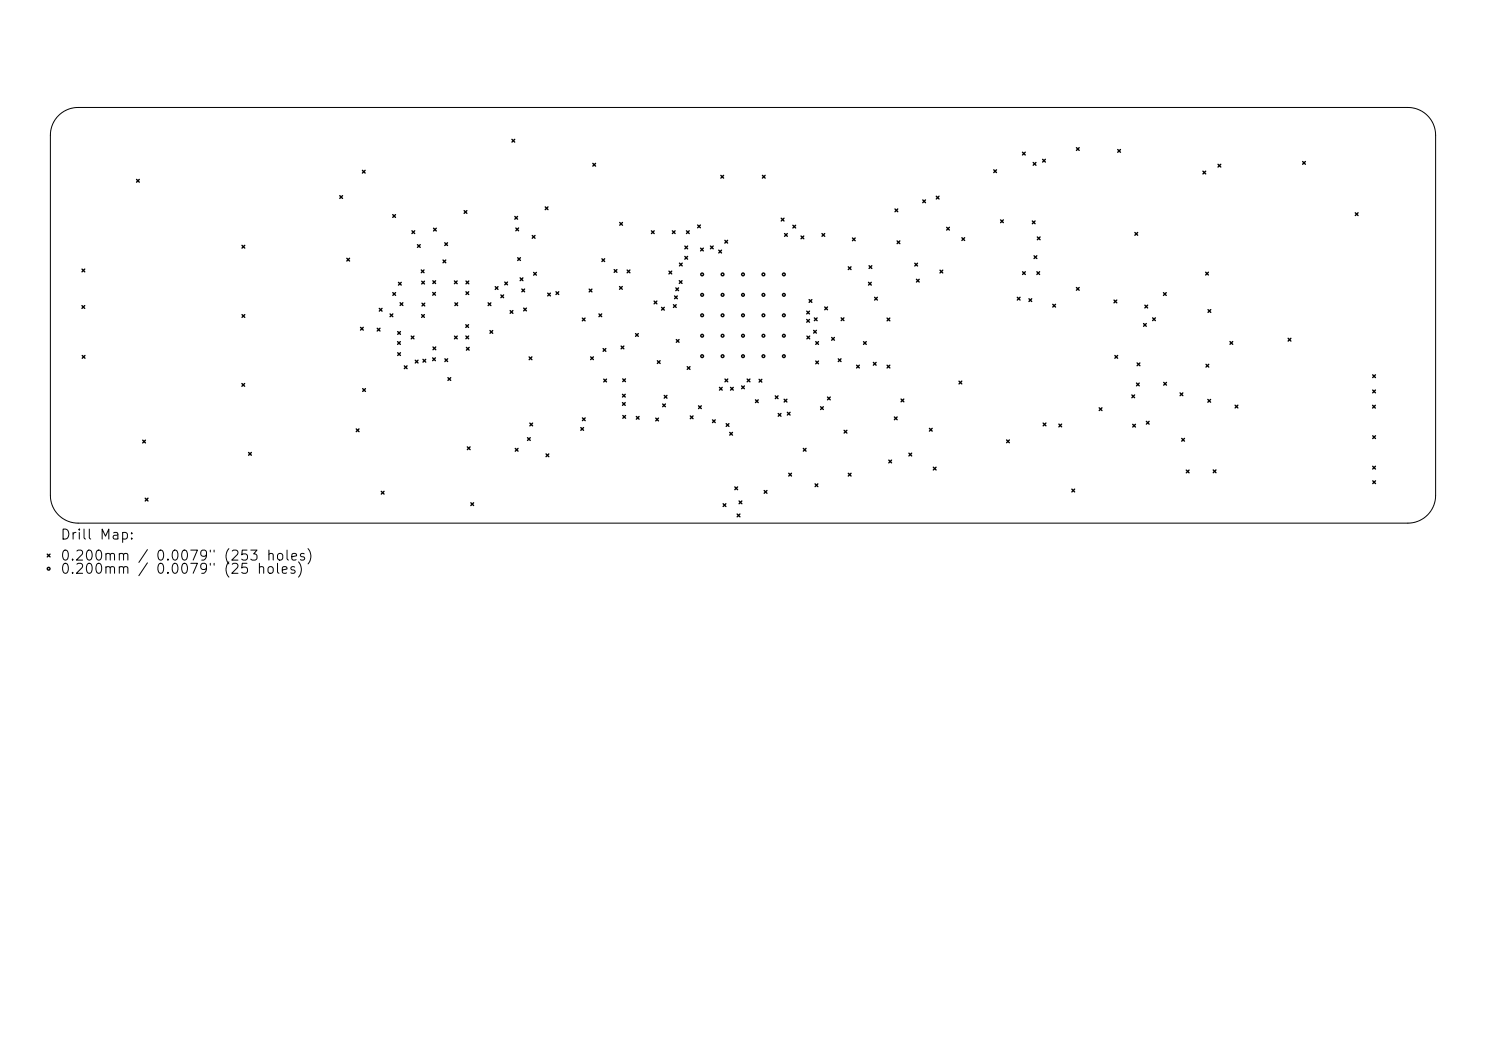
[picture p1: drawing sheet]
<svg xmlns="http://www.w3.org/2000/svg" width="297mm" height="210mm" viewBox="0 0 297 210" stroke-linecap="round" stroke-linejoin="round" font-family="sans-serif">
<defs><g id="words">
<g font-size="2">
<text x="11.9" y="108.3">Drill Map:</text>
<text x="11.9" y="112.5">0.200mm / 0.0079&quot; (253 holes)</text>
<text x="11.9" y="115.2">0.200mm</text>
<text x="31" y="115.2">0.0079&quot; (25</text>
</g>
</g></defs>
<path d="M11.7 23.1a5.5 5.5 0 0 1 3.9-1.6h265.8a5.5 5.5 0 0 1 5.5 5.5v72a5.5 5.5 0 0 1-5.5 5.5h-265.8a5.5 5.5 0 0 1-5.5-5.5v-72a5.5 5.5 0 0 1 1.6-3.9z" fill="none" stroke="#000" stroke-width=".2"/>
<g fill="none" stroke="#000" stroke-width=".28">
<path d="M27.3 35.8l.5 .6M27.8 35.8l-.5 .6M67.9 39.1l.6 .5M68.5 39.1l-.6 .5M72.4 34l.6 .6M73 34l-.6 .6M102.3 27.8l.6 .6M102.9 27.8l-.6 .6M118.5 32.6l.5 .6M119 32.6l-.5 .6M144.1 35l.5 .6M144.6 35l-.5 .6"/>
<path d="M152.4 35l.5 .6M152.9 35l-.5 .6M184.4 39.9l.6 .6M185 39.9l-.6 .6M187.1 39.2l.6 .6M187.7 39.2l-.6 .6M198.6 33.9l.6 .6M199.2 33.9l-.6 .6M204.4 30.4l.5 .6M204.9 30.4l-.5 .6M206.5 32.5l.6 .5M207.1 32.5l-.6 .5"/>
<path d="M208.4 31.8l.5 .6M208.9 31.8l-.5 .6M215.1 29.5l.6 .6M215.7 29.5l-.6 .6M223.4 29.9l.5 .5M223.9 29.9l-.5 .5M240.4 34.2l.6 .6M241 34.2l-.6 .6M243.4 32.8l.6 .6M244 32.8l-.6 .6M260.4 32.3l.5 .5M260.9 32.3l-.5 .5"/>
<path d="M16.4 53.8l.5 .5M16.9 53.8l-.5 .5M48.4 49l.5 .6M48.9 49l-.5 .6M69.3 51.6l.6 .6M69.9 51.6l-.6 .6M78.5 42.9l.5 .5M78.5 58.5l.6 .5M79 42.9l-.5 .5M79.1 58.5l-.6 .5M79.6 56.4l.6 .6M80.2 56.4l-.6 .6"/>
<path d="M82.3 46.1l.6 .6M82.9 46.1l-.6 .6M83.4 48.9l.6 .5M84 48.9l-.6 .5M84.2 53.9l.5 .6M84.3 56.2l.5 .5M84.7 53.9l-.5 .6M84.8 56.2l-.5 .5M86.5 58.4l.5 .6M86.5 56.1l.6 .6M86.7 45.6l.5 .6M87 58.4l-.5 .6"/>
<path d="M87.1 56.1l-.6 .6M87.2 45.6l-.5 .6M88.5 52l.6 .5M88.9 48.5l.5 .6M89.1 52l-.6 .5M89.4 48.5l-.5 .6M90.8 56.1l.6 .6M91.4 56.1l-.6 .6M92.8 42.1l.5 .5M93.1 58.3l.6 .5M93.1 56.2l.6 .5M93.3 42.1l-.5 .5"/>
<path d="M93.7 58.3l-.6 .5M93.7 56.2l-.6 .5M99 57.3l.5 .5M99.5 57.3l-.5 .5M100.1 58.9l.6 .6M100.7 58.9l-.6 .6M100.9 56.4l.5 .5M101.4 56.4l-.5 .5M102.9 43.2l.5 .6M103.1 45.6l.5 .5M103.4 43.2l-.5 .6M103.5 51.5l.5 .5"/>
<path d="M103.6 45.6l-.5 .5M104 55.5l.5 .6M104 51.5l-.5 .5M104.3 57.8l.5 .5M104.5 55.5l-.5 .6M104.8 57.8l-.5 .5M106.4 47.1l.5 .5M106.7 54.4l.5 .6M106.9 47.1l-.5 .5M107.2 54.4l-.5 .6M109 41.3l.5 .6M109.5 58.6l.5 .5"/>
<path d="M109.5 41.3l-.5 .6M110 58.6l-.5 .5M111.1 58.3l.6 .5M111.7 58.3l-.6 .5M117.8 57.8l.5 .5M118.3 57.8l-.5 .5M120.3 51.7l.6 .6M120.9 51.7l-.6 .6M122.8 53.9l.5 .5M123.3 53.9l-.5 .5M123.8 57.3l.6 .5M123.9 44.5l.5 .5"/>
<path d="M124.4 57.3l-.6 .5M124.4 44.5l-.5 .5M125.3 54l.6 .5M125.9 54l-.6 .5M130.2 46.1l.6 .6M130.8 46.1l-.6 .6M133.7 54.2l.6 .5M134.3 54.2l-.6 .5M134.4 46.1l.5 .6M134.8 59.1l.6 .6M134.9 46.1l-.5 .6M135.1 57.5l.5 .6"/>
<path d="M135.4 59.1l-.6 .6M135.6 57.5l-.5 .6M135.8 56.1l.5 .5M135.8 52.6l.6 .5M136.3 56.1l-.5 .5M136.4 52.6l-.6 .5M136.9 51.2l.5 .6M136.9 49.2l.5 .5M137.2 46.1l.6 .6M137.4 51.2l-.5 .6M137.4 49.2l-.5 .5M137.8 46.1l-.6 .6"/>
<path d="M139.4 45l.6 .5M140 45l-.6 .5M140 49.6l.6 .5M140.6 49.6l-.6 .5M142 49.2l.5 .5M142.5 49.2l-.5 .5M143.7 50l.5 .5M144.2 50l-.5 .5M144.9 48l.5 .6M145.4 48l-.5 .6M156.1 43.6l.6 .6M156.7 43.6l-.6 .6"/>
<path d="M156.8 46.7l.6 .5M157.4 46.7l-.6 .5M158.5 45l.5 .6M159 45l-.5 .6M160.1 47.2l.6 .5M160.7 47.2l-.6 .5M161.7 59.9l.6 .5M162.3 59.9l-.6 .5M164.3 46.7l.5 .5M164.8 46.7l-.5 .5M169.5 53.3l.6 .6M170.1 53.3l-.6 .6"/>
<path d="M170.4 47.6l.5 .5M170.9 47.6l-.5 .5M173.6 56.4l.5 .6M173.7 53.1l.5 .5M174.1 56.4l-.5 .6M174.2 53.1l-.5 .5M174.8 59.4l.6 .6M175.4 59.4l-.6 .6M178.9 41.8l.5 .5M179.3 48.1l.6 .6M179.4 41.8l-.5 .5M179.9 48.1l-.6 .6"/>
<path d="M182.8 52.6l.6 .5M183.2 55.8l.5 .6M183.4 52.6l-.6 .5M183.7 55.8l-.5 .6M187.9 54l.5 .5M188.4 54l-.5 .5M189.2 45.4l.6 .6M189.8 45.4l-.6 .6M192.2 47.5l.6 .6M192.8 47.5l-.6 .6M200 43.9l.5 .6M200.5 43.9l-.5 .6"/>
<path d="M203.3 59.4l.6 .6M203.9 59.4l-.6 .6M204.4 54.3l.5 .5M204.9 54.3l-.5 .5M205.7 59.7l.5 .5M206.2 59.7l-.5 .5M206.3 44.2l.6 .5M206.7 51.1l.5 .6M206.9 44.2l-.6 .5M207.2 51.1l-.5 .6M207.2 54.3l.6 .5M207.3 47.3l.6 .6"/>
<path d="M207.8 54.3l-.6 .5M207.9 47.3l-.6 .6M215.1 57.4l.6 .6M215.7 57.4l-.6 .6M222.7 60l.5 .5M223.2 60l-.5 .5M226.8 46.5l.6 .5M227.4 46.5l-.6 .5M232.5 58.5l.6 .5M233.1 58.5l-.6 .5M241 54.4l.5 .5M241.5 54.4l-.5 .5"/>
<path d="M270.9 42.5l.5 .6M271.4 42.5l-.5 .6M16.4 61.1l.5 .5M16.4 71l.6 .6M16.9 61.1l-.5 .5M17 71l-.6 .6M48.3 76.6l.6 .6M48.4 62.9l.5 .5M48.9 76.6l-.6 .6M48.9 62.9l-.5 .5M72.1 65.4l.5 .6M72.5 77.7l.5 .5"/>
<path d="M72.6 65.4l-.5 .6M73 77.7l-.5 .5M75.4 65.6l.5 .5M75.8 61.6l.6 .6M75.9 65.6l-.5 .5M76.4 61.6l-.6 .6M78 62.7l.5 .6M78.5 62.7l-.5 .6M79.5 68.3l.5 .5M79.5 66.3l.5 .5M79.5 70.5l.5 .5M80 60.5l.5 .5"/>
<path d="M80 68.3l-.5 .5M80 66.3l-.5 .5M80 70.5l-.5 .5M80.5 60.5l-.5 .5M80.8 73.1l.6 .6M81.4 73.1l-.6 .6M82.2 67.2l.5 .5M82.7 67.2l-.5 .5M83 72l.6 .5M83.6 72l-.6 .5M84.3 62.9l.5 .5M84.3 60.6l.6 .5"/>
<path d="M84.5 71.8l.6 .6M84.8 62.9l-.5 .5M84.9 60.6l-.6 .5M85.1 71.8l-.6 .6M86.5 71.5l.5 .6M86.5 69.3l.6 .6M87 71.5l-.5 .6M87.1 69.3l-.6 .6M88.9 71.7l.6 .5M89.5 71.7l-.6 .5M89.5 75.5l.6 .5M90.1 75.5l-.6 .5"/>
<path d="M90.8 67.2l.6 .5M90.9 60.5l.6 .6M91.4 67.2l-.6 .5M91.5 60.5l-.6 .6M93.1 64.9l.5 .5M93.1 67.1l.6 .6M93.2 69.4l.6 .6M93.6 64.9l-.5 .5M93.7 67.1l-.6 .6M93.8 69.4l-.6 .6M97.6 60.5l.5 .6M97.9 66l.6 .6"/>
<path d="M98.1 60.5l-.5 .6M98.5 66l-.6 .6M102 62.1l.5 .5M102.5 62.1l-.5 .5M104.7 61.6l.5 .5M105.2 61.6l-.5 .5M105.8 71.3l.5 .6M106.3 71.3l-.5 .6M116.4 63.6l.5 .5M116.9 63.6l-.5 .5M118 71.3l.6 .6M118.6 71.3l-.6 .6"/>
<path d="M119.7 62.7l.6 .6M120.3 62.7l-.6 .6M120.5 69.6l.6 .6M120.7 75.8l.5 .5M121.1 69.6l-.6 .6M121.2 75.8l-.5 .5M124.1 69.1l.6 .6M124.4 78.8l.6 .5M124.5 75.7l.5 .6M124.7 69.1l-.6 .6M125 78.8l-.6 .5M125 75.7l-.5 .6"/>
<path d="M127 66.7l.6 .5M127.6 66.7l-.6 .5M130.7 60.2l.6 .5M131.3 60.2l-.6 .5M131.4 72.1l.5 .5M131.9 72.1l-.5 .5M132.2 61.4l.6 .6M132.8 79l.5 .6M132.8 61.4l-.6 .6M133.3 79l-.5 .6M134.6 60.9l.6 .5M135.2 60.9l-.6 .5"/>
<path d="M135.2 67.8l.5 .6M135.7 67.8l-.5 .6M137.4 73.3l.5 .5M137.9 73.3l-.5 .5M143.8 77.4l.5 .6M144.3 77.4l-.5 .6M144.9 75.7l.6 .6M145.5 75.7l-.6 .6M146 77.4l.6 .6M146.6 77.4l-.6 .6M148.2 77.1l.6 .6M148.8 77.1l-.6 .6"/>
<path d="M149.3 75.7l.6 .6M149.9 75.7l-.6 .6M151 79.9l.5 .5M151.5 79.9l-.5 .5M151.7 75.8l.6 .5M152.3 75.8l-.6 .5M155 79.1l.5 .6M155.5 79.1l-.5 .6M156.7 79.8l.6 .5M157.3 79.8l-.6 .5M161.2 62.2l.6 .5M161.2 63.8l.6 .6"/>
<path d="M161.3 67.2l.5 .5M161.8 62.2l-.6 .5M161.8 63.8l-.6 .6M161.8 67.2l-.5 .5M162.6 66l.6 .6M162.8 63.5l.5 .6M163 68.3l.6 .5M163 72.1l.6 .6M163.2 66l-.6 .6M163.3 63.5l-.5 .6M163.6 68.3l-.6 .5M163.6 72.1l-.6 .6"/>
<path d="M164.8 61.3l.6 .6M165.4 61.3l-.6 .6M165.4 79.3l.5 .6M165.9 79.3l-.5 .6M166.2 67.4l.6 .6M166.8 67.4l-.6 .6M167.5 71.7l.6 .5M168.1 71.7l-.6 .5M168.1 63.5l.6 .6M168.7 63.5l-.6 .6M171.2 73l.6 .5M171.8 73l-.6 .5"/>
<path d="M172.6 68.3l.5 .5M173.1 68.3l-.5 .5M174.6 72.4l.5 .6M175.1 72.4l-.5 .6M177.3 63.6l.5 .5M177.3 73l.5 .5M177.8 63.6l-.5 .5M177.8 73l-.5 .5M180.1 79.7l.5 .6M180.6 79.7l-.5 .6M191.7 76.2l.5 .5M192.2 76.2l-.5 .5"/>
<path d="M210.4 60.8l.6 .6M211 60.8l-.6 .6M222.8 71l.6 .6M223.4 71l-.6 .6M226.2 78.9l.6 .6M226.8 78.9l-.6 .6M227.1 76.5l.6 .6M227.3 72.5l.5 .6M227.7 76.5l-.6 .6M227.8 72.5l-.5 .6M228.6 64.6l.5 .6M228.8 61l.6 .5"/>
<path d="M229.1 64.6l-.5 .6M229.4 61l-.6 .5M230.4 63.5l.5 .6M230.9 63.5l-.5 .6M232.6 76.4l.5 .6M233.1 76.4l-.5 .6M235.9 78.5l.5 .6M236.4 78.5l-.5 .6M241 72.8l.6 .5M241.4 79.8l.6 .6M241.4 61.9l.6 .5M241.6 72.8l-.6 .5"/>
<path d="M242 79.8l-.6 .6M242 61.9l-.6 .5M245.8 68.2l.6 .6M246.4 68.2l-.6 .6M257.5 67.6l.5 .6M258 67.6l-.5 .6M274.4 77.9l.5 .6M274.4 74.9l.5 .5M274.9 77.9l-.5 .6M274.9 74.9l-.5 .5M28.5 88l.6 .5M29 99.5l.6 .6"/>
<path d="M29.1 88l-.6 .5M29.6 99.5l-.6 .6M49.7 90.4l.5 .6M50.2 90.4l-.5 .6M71.2 85.7l.6 .6M71.8 85.7l-.6 .6M76.2 98.2l.6 .5M76.8 98.2l-.6 .5M93.4 89.3l.6 .5M94 89.3l-.6 .5M103 89.6l.5 .6M103.5 89.6l-.5 .6"/>
<path d="M105.4 87.5l.6 .5M105.9 84.5l.5 .6M106 87.5l-.6 .5M106.4 84.5l-.5 .6M109.1 90.7l.6 .6M109.7 90.7l-.6 .6M116.1 85.4l.5 .6M116.4 83.5l.6 .6M116.6 85.4l-.5 .6M117 83.5l-.6 .6M124.4 80.4l.6 .6M124.5 83l.5 .6"/>
<path d="M125 80.4l-.6 .6M125 83l-.5 .6M127.2 83.2l.5 .6M127.7 83.2l-.5 .6M131.1 83.5l.5 .6M131.6 83.5l-.5 .6M132.4 80.7l.6 .6M133 80.7l-.6 .6M138 83.1l.5 .6M138.5 83.1l-.5 .6M139.6 81.1l.6 .5M140.2 81.1l-.6 .5"/>
<path d="M142.4 83.9l.6 .5M143 83.9l-.6 .5M145.1 84.7l.6 .5M145.7 84.7l-.6 .5M145.8 86.4l.6 .6M146.4 86.4l-.6 .6M146.9 97.3l.5 .5M147.4 97.3l-.5 .5M152.7 98l.6 .6M153.3 98l-.6 .6M155.5 82.6l.6 .6M156.1 82.6l-.6 .6"/>
<path d="M157.4 82.4l.5 .5M157.6 94.6l.6 .5M157.9 82.4l-.5 .5M158.2 94.6l-.6 .5M160.6 89.6l.5 .5M161.1 89.6l-.5 .5M162.9 96.7l.6 .5M163.5 96.7l-.6 .5M164 81.3l.6 .5M164.6 81.3l-.6 .5M168.7 86l.6 .5M169.3 86l-.6 .5"/>
<path d="M169.5 94.6l.6 .5M170.1 94.6l-.6 .5M177.6 91.9l.6 .6M178.2 91.9l-.6 .6M178.8 83.3l.5 .6M179.3 83.3l-.5 .6M181.7 90.6l.5 .5M182.2 90.6l-.5 .5M185.8 85.6l.5 .5M186.3 85.6l-.5 .5M186.5 93.4l.6 .5M187.1 93.4l-.6 .5"/>
<path d="M201.2 87.9l.5 .6M201.7 87.9l-.5 .6M208.5 84.5l.5 .6M209 84.5l-.5 .6M211.6 84.7l.6 .6M212.2 84.7l-.6 .6M214.2 97.7l.6 .6M214.8 97.7l-.6 .6M219.7 81.5l.5 .5M220.2 81.5l-.5 .5M226.4 84.8l.5 .5M226.9 84.8l-.5 .5"/>
<path d="M229.1 84.2l.6 .5M229.7 84.2l-.6 .5M236.2 87.6l.5 .6M236.7 87.6l-.5 .6M237.1 93.9l.6 .6M237.7 93.9l-.6 .6M242.5 93.9l.5 .6M243 93.9l-.5 .6M246.9 81l.5 .5M247.4 81l-.5 .5M274.3 81l.6 .5M274.4 93.2l.5 .5"/>
<path d="M274.4 87.1l.5 .5M274.4 96.1l.5 .5M274.9 81l-.6 .5M274.9 93.2l-.5 .5M274.9 87.1l-.5 .5M274.9 96.1l-.5 .5M9.4 110.7l.6 .6M10 110.7l-.6 .6M94.1 100.5l.6 .5M94.7 100.5l-.6 .5M144.5 100.7l.6 .5M145.1 100.7l-.6 .5"/>
<path d="M147.3 102.7l.6 .6M147.7 100.1l.6 .6M147.9 102.7l-.6 .6M148.3 100.1l-.6 .6"/>
<circle cx="140.3" cy="58.9" r=".28"/>
<circle cx="140.3" cy="54.8" r=".28"/>
<circle cx="144.4" cy="58.9" r=".28"/>
<circle cx="144.4" cy="54.8" r=".28"/>
<circle cx="148.5" cy="58.9" r=".28"/>
<circle cx="148.5" cy="54.8" r=".28"/>
<circle cx="152.6" cy="58.9" r=".28"/>
<circle cx="152.6" cy="54.8" r=".28"/>
<circle cx="156.7" cy="58.9" r=".28"/>
<circle cx="156.7" cy="54.8" r=".28"/>
<circle cx="140.3" cy="63" r=".28"/>
<circle cx="140.3" cy="67.1" r=".28"/>
<circle cx="140.3" cy="71.2" r=".28"/>
<circle cx="144.4" cy="63" r=".28"/>
<circle cx="144.4" cy="67.1" r=".28"/>
<circle cx="144.4" cy="71.2" r=".28"/>
<circle cx="148.5" cy="63" r=".28"/>
<circle cx="148.5" cy="67.1" r=".28"/>
<circle cx="148.5" cy="71.2" r=".28"/>
<circle cx="152.6" cy="63" r=".28"/>
<circle cx="152.6" cy="67.1" r=".28"/>
<circle cx="152.6" cy="71.2" r=".28"/>
<circle cx="156.7" cy="63" r=".28"/>
<circle cx="156.7" cy="67.1" r=".28"/>
<circle cx="156.7" cy="71.2" r=".28"/>
<circle cx="9.7" cy="113.6" r=".28"/>
</g>
<use href="#words"/>
</svg>
